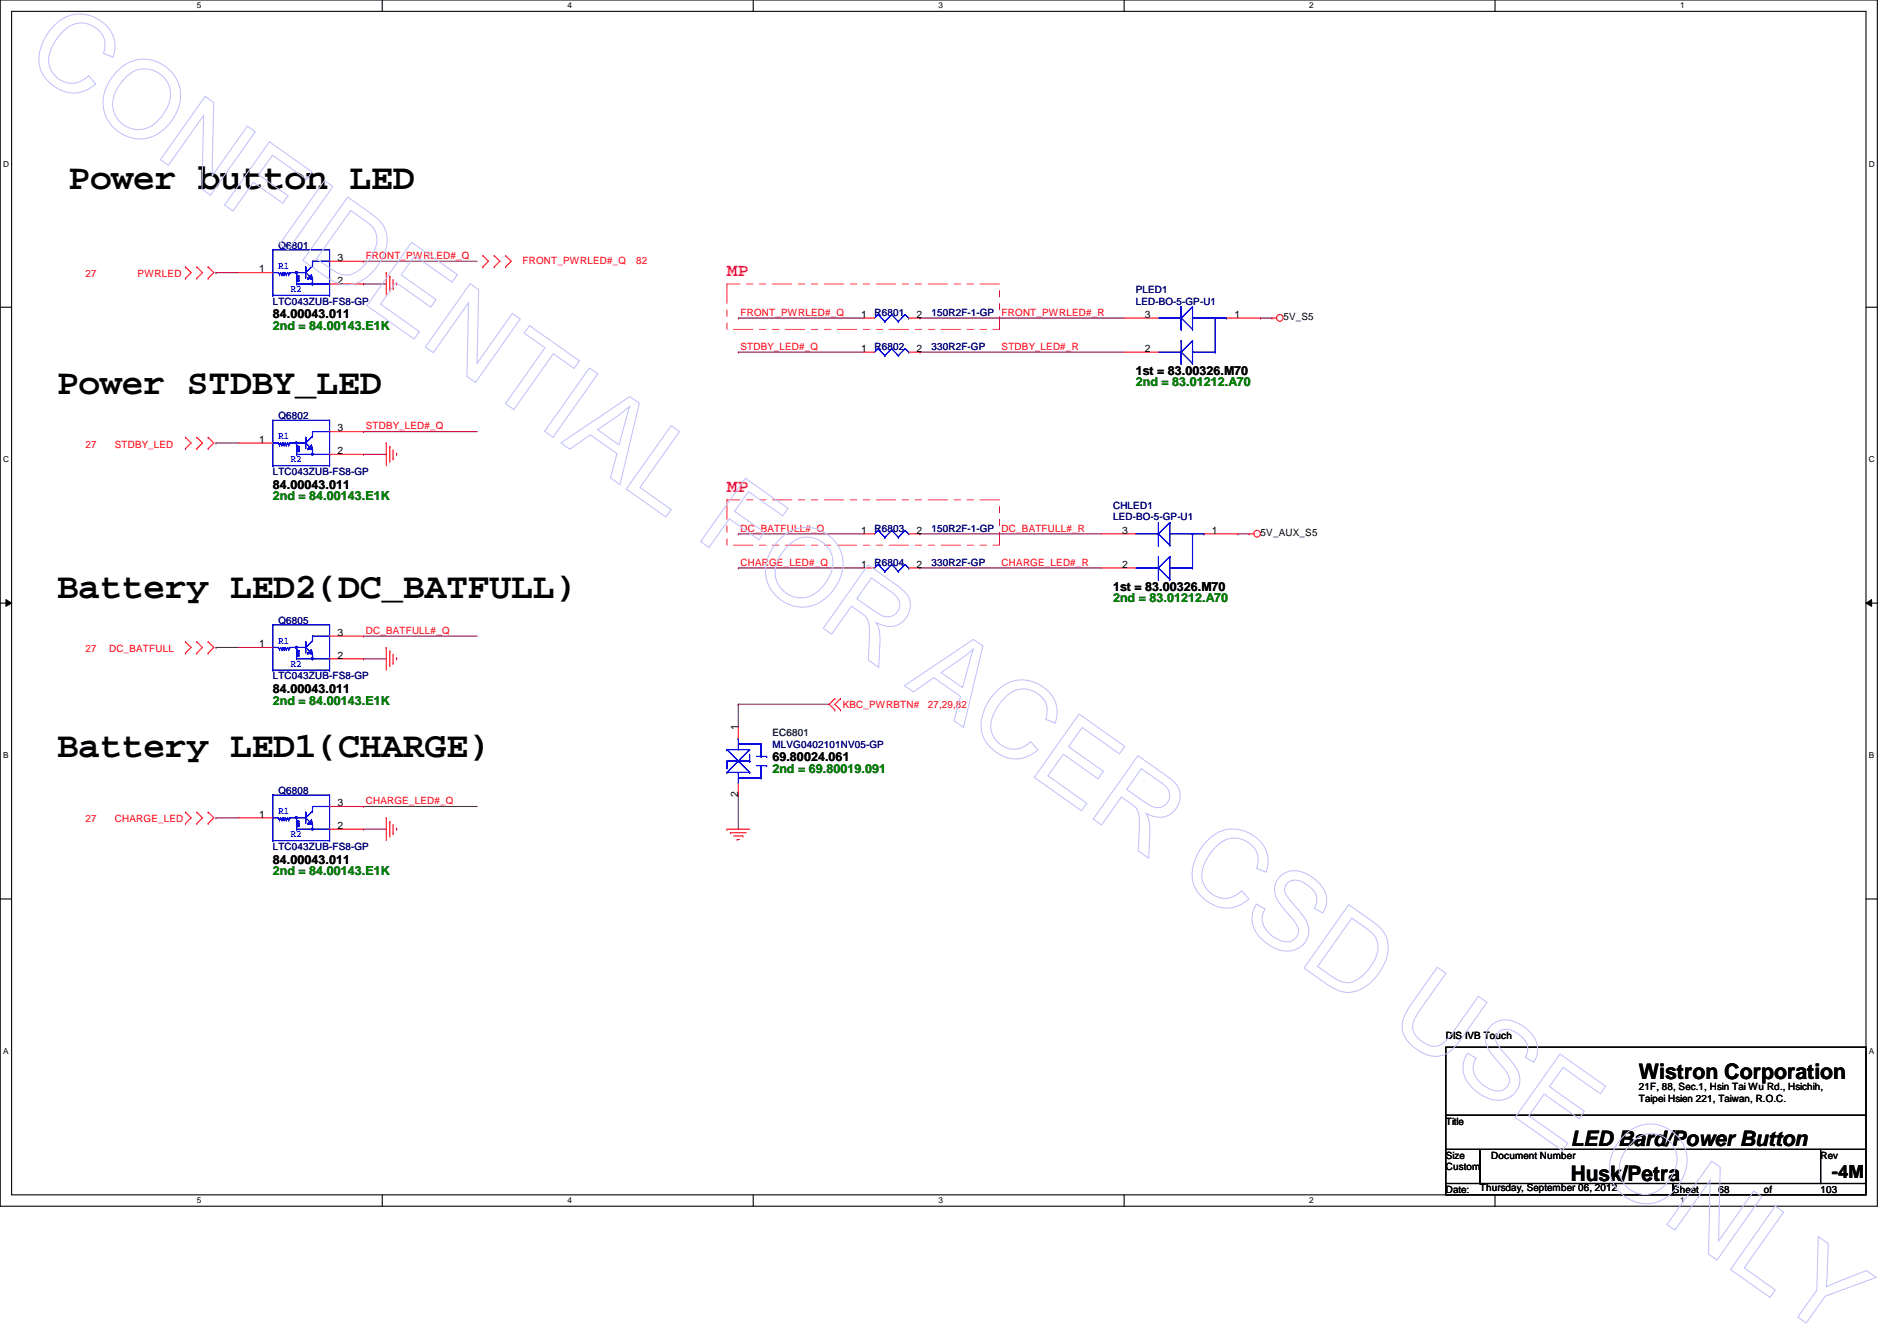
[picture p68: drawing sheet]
<svg xmlns="http://www.w3.org/2000/svg" width="297mm" height="210mm" viewBox="0 0 297 210" stroke-linecap="round" stroke-linejoin="round" font-family="sans-serif">
<defs><g id="words">
<g font-size="5.7">
<text x="10.7" y="29.6">Power button LED</text>
<text x="8.9" y="61.6">Power STDBY_LED</text>
<text x="8.9" y="93.6">Battery LED2(DC_BATFULL)</text>
<text x="8.9" y="118.5">Battery LED1(CHARGE)</text>
</g>
<g font-size="3.3">
<text x="256.6" y="168.8">Wistron Corporation</text>
<text x="246" y="179.4">LED Bard/Power Button</text>
<text x="246" y="184.8">Husk/Petra</text>
</g>
<g font-size="2.8" fill="#ff0080">
<text x="113.8" y="43.3">MP</text>
<text x="113.8" y="77">MP</text>
</g>
<text font-size="2.8" x="286.8" y="184.3">-4M</text>
<g font-size="1.9" fill="#008000">
<text x="42.7" y="51.6">2nd = 84.00143.E1K</text>
<text x="177.8" y="60.5">2nd = 83.01212.A70</text>
<text x="42.7" y="78.3">2nd = 84.00143.E1K</text>
<text x="174.3" y="94.3">2nd = 83.01212.A70</text>
<text x="42.7" y="110.3">2nd = 84.00143.E1K</text>
<text x="120.9" y="120.9">2nd = 69.80019.091</text>
<text x="42.7" y="136.9">2nd = 84.00143.E1K</text>
</g>
<g font-size="1.9">
<text x="42.7" y="49.8">84.00043.011</text>
<text x="177.8" y="58.7">1st = 83.00326.M70</text>
<text x="42.7" y="76.5">84.00043.011</text>
<text x="174.3" y="92.5">1st = 83.00326.M70</text>
<text x="42.7" y="108.5">84.00043.011</text>
<text x="120.9" y="119.2">69.80024.061</text>
<text x="42.7" y="135.2">84.00043.011</text>
</g>
<g font-size="1.6" fill="#000080">
<text x="43.6" y="38.9">Q6801</text>
<text x="42.7" y="47.7">LTC043ZUB-FS8-GP</text>
<text x="177.8" y="45.9">PLED1</text>
<text x="177.8" y="47.7">LED-BO-5-GP-U1</text>
<text x="136.9" y="49.4">R6801</text>
<text x="145.8" y="49.4">150R2F-1-GP</text>
<text x="136.9" y="54.8">R6802</text>
<text x="145.8" y="54.8">330R2F-GP</text>
<text x="43.6" y="65.6">Q6802</text>
<text x="42.7" y="74.3">LTC043ZUB-FS8-GP</text>
<text x="136.9" y="83.2">R6803</text>
<text x="145.8" y="83.2">150R2F-1-GP</text>
<text x="174.3" y="79.7">CHLED1</text>
<text x="174.3" y="81.4">LED-BO-5-GP-U1</text>
<text x="136.9" y="88.6">R6804</text>
<text x="145.8" y="88.6">330R2F-GP</text>
<text x="43.6" y="97.6">Q6805</text>
<text x="42.7" y="106.3">LTC043ZUB-FS8-GP</text>
<text x="120.9" y="117">MLVG0402101NV05-GP</text>
<text x="43.6" y="124.3">Q6808</text>
<text x="42.7" y="133">LTC043ZUB-FS8-GP</text>
</g>
<g font-size="1.6">
<text x="52.8" y="40.9">3</text>
<text x="40.6" y="42.6">1</text>
<text x="52.8" y="44.4">2</text>
<text x="134.8" y="49.7">1</text>
<text x="143.5" y="49.7">2</text>
<text x="179.3" y="49.7">3</text>
<text x="193.3" y="49.7">1</text>
<text x="201" y="50.2">5V_S5</text>
<text x="134.8" y="55.1">1</text>
<text x="143.5" y="55.1">2</text>
<text x="179.3" y="55.1">2</text>
<text x="40.6" y="69.3">1</text>
<text x="52.8" y="71.1">2</text>
<text x="52.8" y="67.5">3</text>
<text x="134.8" y="83.5">1</text>
<text x="143.5" y="83.5">2</text>
<text x="175.7" y="83.5">3</text>
<text x="189.7" y="83.5">1</text>
<text x="197.4" y="83.9">5V_AUX_S5</text>
<text x="134.8" y="88.9">1</text>
<text x="143.5" y="88.9">2</text>
<text x="175.7" y="88.9">2</text>
<text x="40.6" y="101.3">1</text>
<text x="52.8" y="99.5">3</text>
<text x="52.8" y="103.1">2</text>
<text x="115.6" y="114.3" transform="rotate(-90 115.6 114.3)">1</text>
<text x="115.6" y="124.8" transform="rotate(-90 115.6 124.8)">2</text>
<text x="40.6" y="128">1</text>
<text x="52.8" y="129.8">2</text>
<text x="52.8" y="126.2">3</text>
<text x="226.4" y="162.7">DIS IVB Touch</text>
<text x="256.6" y="170.7">21F, 88, Sec.1, Hsin Tai Wu Rd., Hsichih,</text>
<text x="256.6" y="172.5">Taipei Hsien 221, Taiwan, R.O.C.</text>
<text x="226.4" y="176">Title</text>
<text x="226.4" y="181.4">Size</text>
<text x="226.4" y="183.1">Custom</text>
<text x="233.5" y="181.4">Document Number</text>
<text x="285.1" y="181.4">Rev</text>
<text x="226.4" y="186.7">Date:</text>
<text x="231.7" y="186.4">Thursday, September 06, 2012</text>
<text x="262" y="186.7">Sheet</text>
<text x="269.1" y="186.7">68</text>
<text x="276.2" y="186.7">of</text>
<text x="285.1" y="186.7">103</text>
</g>
<g font-size="1.6" fill="#f00">
<text x="57.3" y="40.6">FRONT_PWRLED#_Q</text>
<text x="81.8" y="41.3">FRONT_PWRLED#_Q</text>
<text x="99.6" y="41.3">82</text>
<text x="13.4" y="43.4">27</text>
<text x="21.5" y="43.4">PWRLED</text>
<text x="115.9" y="49.4">FRONT_PWRLED#_Q</text>
<text x="156.8" y="49.4">FRONT_PWRLED#_R</text>
<text x="115.9" y="54.8">STDBY_LED#_Q</text>
<text x="156.8" y="54.8">STDBY_LED#_R</text>
<text x="13.4" y="70.1">27</text>
<text x="18" y="70.1">STDBY_LED</text>
<text x="57.3" y="67.2">STDBY_LED#_Q</text>
<text x="115.9" y="83.2">DC_BATFULL#_Q</text>
<text x="156.8" y="83.2">DC_BATFULL#_R</text>
<text x="115.9" y="88.6">CHARGE_LED#_Q</text>
<text x="156.8" y="88.6">CHARGE_LED#_R</text>
<text x="57.3" y="99.2">DC_BATFULL#_Q</text>
<text x="13.4" y="102.1">27</text>
<text x="17.1" y="102.1">DC_BATFULL</text>
<text x="131.9" y="110.8">KBC_PWRBTN#</text>
<text x="145.3" y="110.8">27,29,82</text>
<text x="57.3" y="125.9">CHARGE_LED#_Q</text>
<text x="13.4" y="128.7">27</text>
<text x="18" y="128.7">CHARGE_LED</text>
</g>
<g font-size="1.6" fill="#00f">
<text x="43.6" y="42.1">R1</text>
<text x="45.5" y="45.7">R2</text>
<text x="43.6" y="68.8">R1</text>
<text x="45.5" y="72.3">R2</text>
<text x="43.6" y="100.8">R1</text>
<text x="45.5" y="104.4">R2</text>
<text x="43.6" y="127.5">R1</text>
<text x="45.5" y="131">R2</text>
</g>
<text font-size="1.6" fill="#004040" x="120.9" y="115.2">EC6801</text>
<g font-size="1.3">
<text x="30.8" y="1.3">5</text>
<text x="88.9" y="1.3">4</text>
<text x="146.9" y="1.3">3</text>
<text x="205" y="1.3">2</text>
<text x="263.1" y="1.3">1</text>
<text x=".5" y="26.1">D</text>
<text x="292.6" y="26.1">D</text>
<text x=".5" y="72.4">C</text>
<text x="292.6" y="72.4">C</text>
<text x=".5" y="118.7">B</text>
<text x="292.6" y="118.7">B</text>
<text x=".5" y="165">A</text>
<text x="292.6" y="165">A</text>
<text x="30.8" y="188.3">5</text>
<text x="88.9" y="188.3">4</text>
<text x="146.9" y="188.3">3</text>
<text x="205" y="188.3">2</text>
<text x="263.1" y="188.3">1</text>
</g>
</g></defs>
<path d="M0 0h294v188.8h-294zM1.8 1.8h290.4v185.2h-290.4z" fill="none" stroke="#000" stroke-width=".17"/>
<g fill="#fff">
<path d="M30.8 .2h.7v1.4h-.7z"/>
<path d="M30.8 187.2h.7v1.4h-.7z"/>
</g>
<path d="M59.9 0v1.8M59.9 187v1.8" fill="none" stroke="#000" stroke-width=".17"/>
<g fill="#fff">
<path d="M88.9 .2h.6v1.4h-.6z"/>
<path d="M88.9 187.2h.6v1.4h-.6z"/>
</g>
<path d="M117.9 0v1.8M117.9 187v1.8" fill="none" stroke="#000" stroke-width=".17"/>
<g fill="#fff">
<path d="M146.9 .2h.7v1.4h-.7z"/>
<path d="M146.9 187.2h.7v1.4h-.7z"/>
</g>
<path d="M176 0v1.8M176 187v1.8" fill="none" stroke="#000" stroke-width=".17"/>
<g fill="#fff">
<path d="M205 .2h.7v1.4h-.7z"/>
<path d="M205 187.2h.7v1.4h-.7z"/>
</g>
<path d="M234.1 0v1.8M234.1 187v1.8" fill="none" stroke="#000" stroke-width=".17"/>
<g fill="#fff">
<path d="M263.1 .2h.7v1.4h-.7z"/>
<path d="M263.1 187.2h.7v1.4h-.7z"/>
<path d="M.5 24.9h.9v1.4h-.9z"/>
<path d="M292.6 24.9h.9v1.4h-.9z"/>
<path d="M.5 71.2h.9v1.4h-.9z"/>
<path d="M292.6 71.2h.9v1.4h-.9z"/>
</g>
<path d="M0 48.1h1.8M292.2 48.1h1.8" fill="none" stroke="#000" stroke-width=".17"/>
<g fill="#fff">
<path d="M.5 117.6h.8v1.4h-.8z"/>
<path d="M292.6 117.6h.9v1.4h-.9z"/>
</g>
<path d="M0 94.4h1.8M292.2 94.4h1.8" fill="none" stroke="#000" stroke-width=".17"/>
<path d="M.9 93.9l.9 .5-.9 .5zM292.2 94.4l.9-.5v1z" fill="#000"/>
<path d="M.9 93.9l.9 .5-.9 .5zM292.2 94.4l.9-.5v1z" fill="none" stroke="#000" stroke-width=".16"/>
<g fill="#fff">
<path d="M.5 163.9h.8v1.4h-.8z"/>
<path d="M292.6 163.9h.9v1.4h-.9z"/>
</g>
<path d="M0 140.7h1.8M292.2 140.7h1.8M226.4 163.9h65.8v10.7h-65.8zM226.4 174.6h65.8v5.3h-65.8zM226.4 179.9h5.3v5.4h-5.3zM231.7 179.9h53.4v5.4h-53.4zM285.1 179.9h7.1v5.4h-7.1zM226.4 185.3h35.6v1.7h-35.6zM262 185.3h30.2v1.7h-30.2z" fill="none" stroke="#000" stroke-width=".17"/>
<g fill="none" stroke="#800040" stroke-width=".17">
<path d="M33.8 42.7h.1M33.8 42.7h3.6M56.9 40.9h.1M56.9 44.4h.1M56.9 40.9h17.8M56.9 44.4h3.6M115.6 49.8h.1M115.6 55.1h.1M115.6 49.8h19.6M115.6 55.1h19.6M144.1 49.8h.1M144.1 55.1h.1"/>
<path d="M144.1 49.8h32M144.1 55.1h32M197.4 49.8h.1M197.4 49.8h1.8M33.8 69.3h.1M33.8 69.3h3.6M56.9 67.6h.1M56.9 71.1h.1M56.9 67.6h17.8M56.9 71.1h3.6M56.9 99.6h.1M56.9 99.6h17.8"/>
<path d="M115.6 83.6h.1M115.6 88.9h.1M115.6 83.6h19.6M115.6 88.9h19.6M144.1 83.6h.1M144.1 88.9h.1M144.1 83.6h28.4M144.1 88.9h28.4M193.8 83.6h.1M193.8 83.6h1.8M33.8 101.3h.1M33.8 101.3h3.6"/>
<path d="M56.9 103.1h.1M56.9 103.1h3.6M115.6 110.2h.1M115.6 110.2h14.2M115.6 110.2v3.6M33.8 128h.1M33.8 128h3.6M56.9 129.8h.1M56.9 126.2h.1M56.9 129.8h3.6M56.9 126.2h17.8M115.6 124.5h.1"/>
<path d="M115.6 124.5v5.3"/>
</g>
<g fill="none" stroke="#f00" stroke-width=".17">
<path d="M29 43.6h.1M29 41.8h.1M29 41.8l.9 .9-.9 .9M30.8 41.8h.1M30.8 43.6h.1M30.8 41.8l.9 .9-.9 .9M32.6 43.6h.1M32.6 41.8h.1M32.6 41.8l.9 .9-.9 .9M60.5 42.7h.1M60.5 42.7v3.5M61 43.2h.1"/>
<path d="M61 43.2v2.5M61.5 45.2h.1M61.5 43.7v1.5M62.1 44.3h.1M62.1 44.3v.3M75.6 41.8h.1M75.6 40h.1M75.6 40l.9 .9-.9 .9M77.4 40h.1M77.4 41.8h.1M77.4 40l.9 .9-.9 .9M79.2 41.8h.1"/>
<path d="M79.2 40h.1M79.2 40l.8 .9-.8 .9M135.2 49.8h1.7M142.3 49.8h1.8M199.2 49.8h.1M199.2 49.8h.7M29 70.2h.1M29 68.5h.1M29 68.5l.9 .8-.9 .9M30.8 68.5h.1M30.8 70.2h.1M30.8 68.5l.9 .8-.9 .9"/>
<path d="M32.6 70.2h.1M32.6 68.5h.1M32.6 68.5l.9 .8-.9 .9M60.5 69.3h.1M60.5 69.3v3.6M61 69.9h.1M61 69.9v2.4M61.5 71.8h.1M61.5 70.4v1.4M62.1 71h.1M62.1 71v.3M135.2 88.9h1.7"/>
<path d="M142.3 88.9h1.8M195.6 83.6h.1M195.6 83.6h.7M29 102.2h.1M29 100.5h.1M29 100.5l.9 .8-.9 .9M30.8 100.5h.1M30.8 102.2h.1M30.8 100.5l.9 .8-.9 .9M32.6 102.2h.1M32.6 100.5h.1M32.6 100.5l.9 .8-.9 .9"/>
<path d="M60.5 101.3h.1M60.5 101.3v3.6M61 101.9h.1M61 101.9v2.5M61.5 103.8h.1M61.5 102.4v1.4M62.1 103h.1M62.1 103v.3M115.6 113.8v1.8M130.7 109.3h.1M130.7 111.1h.1M130.7 109.3l-.9 .9 .9 .9"/>
<path d="M131.6 111.1h.1M131.6 109.3h.1M131.6 109.3l-.9 .9 .9 .9M29 128.9h.1M29 127.1h.1M29 127.1l.9 .9-.9 .9M30.8 127.1h.1M30.8 128.9h.1M30.8 127.1l.9 .9-.9 .9M32.6 128.9h.1M32.6 127.1h.1M32.6 127.1l.9 .9-.9 .9"/>
<path d="M60.5 128h.1M60.5 128v3.6M61 128.6h.1M61 128.6v2.4M61.5 130.5h.1M61.5 129.1v1.4M62.1 129.6h.1M62.1 129.6v.4M113.8 129.8h.1M113.8 129.8h3.6M114.4 130.3h.1M114.4 130.3h2.4"/>
<path d="M114.9 130.9h1.4M115.4 131.4h.1M115.4 131.4h.4M115.6 122.7v1.8M116.3 130.9h.1"/>
<circle cx="200.4" cy="49.8" r=".52"/>
<circle cx="196.8" cy="83.5" r=".52"/>
</g>
<path d="M113.8 44.4h42.7v7.2h-42.7zM113.8 78.2h42.7v7.1h-42.7z" fill="none" stroke="#ff0080" stroke-width=".16" stroke-dasharray="3 1 1 1 1 1"/>
<g fill="none" stroke="#00f" stroke-width=".17">
<path d="M137.5 49.2h.1M137.5 49.2l-.6 .6M137.5 49.2l1.1 1.1M138.6 50.3h.1M139.6 49.2h.1M139.6 49.2l-1 1.1M139.6 49.2l1.1 1.1M140.7 50.3h.1M141.7 49.2h.1M141.7 49.2l-1 1.1M141.7 49.2l.6 .6M142.3 49.8h.1"/>
<path d="M42.7 72.9h.1M42.7 65.8h.1M42.7 69.3h.9M42.7 72.9h8.9M42.7 65.8v7.1M42.7 65.8h8.9M43.6 69.3h.1M43.6 69.3l.2 .4M43.8 69.7h.1M43.9 69.3h.1M43.9 69.3l-.1 .4M43.9 69.3l.3 .4"/>
<path d="M44.2 69.7h.1M44.3 69.3h.1M44.3 69.3l-.1 .4M44.3 69.3l.2 .4M44.5 69.7h.1M44.7 69.3h.1M44.7 69.3l-.2 .4M44.7 69.3l.1 .4M44.8 69.7h.1M45 69.3h.1M45 69.3l-.2 .4M45 69.3l.2 .4"/>
<path d="M45.2 69.7h.1M45.4 69.3h.1M45.4 69.3h2.5M45.4 69.3l-.2 .4M46.4 69.7h.1M46.4 70.1h.1M46.4 70.4h.1M46.4 70.8h.1M46.4 71.1h.1M46.4 71.1h5.2M46.4 69.3v.4M46.4 70.8v.3"/>
<path d="M46.4 69.7l.4 .2M46.4 70.1l.4 .1M46.4 70.4l.4 .2M46.8 69.9h.1M46.8 70.2h.1M46.8 70.6h.1M46.8 69.9l-.4 .2M46.8 70.2l-.4 .2M46.8 70.6l-.4 .2M47.9 69.3h.1M47.9 68.5h.1M47.9 68.5v1.7"/>
<path d="M47.9 69.3l1 1.1M48.2 70.2h.1M48.2 70.2l.7 .2M48.8 69.7h.1M48.8 69.7l.1 .7M48.8 69.7l-.6 .5M48.9 70.4h.1M48.9 71.1h.1M48.9 68.3h.1M48.9 67.6h.1M48.9 67.6v.7M48.9 70.4v.7"/>
<path d="M48.9 68.3l-1 1M48.9 67.6h2.7M51.6 71.1h.1M51.6 67.6h.1M51.6 72.7h.1M51.6 72.9h.1M51.6 65.8h.1M51.6 65.8v7.1M137.5 88.3h.1M137.5 88.3l-.6 .6M137.5 88.3l1.1 1.2M138.6 89.5h.1"/>
<path d="M139.6 88.3h.1M139.6 88.3l-1 1.2M139.6 88.3l1.1 1.2M140.7 89.5h.1M141.7 88.3h.1M141.7 88.3l-1 1.2M141.7 88.3l.6 .6M142.3 88.9h.1M113.8 117.3h.1M113.8 117.3h3.6M113.8 117.3l1.8 1.8M115.6 119.1h.1"/>
<path d="M115.6 115.6h.1M115.6 119.1l1.8 1.8M115.6 115.6v1.7M115.6 116.5h3.6M117.4 119.1h.1M117.4 117.3h.1M117.4 117.3l-3.6 3.6M117.4 119.1h-3.6v1.1M117.4 118.1v1M118.4 118.4h1.7M118.4 119.8h1.7M119.2 116.5h.1"/>
<path d="M119.2 118.4h.1M119.2 119.8h.1M119.2 116.5v1.9M119.2 119.8v2M120.1 118.4h.1M120.1 119.8h.1M113.8 120.9h.1M113.8 120.2h.1M113.8 120.9h3.6M115.6 120.9h.1M115.6 120.9v1.8M115.6 121.8h3.6"/>
<path d="M117.4 120.9h.1M119.2 121.8h.1"/>
</g>
<path d="M46.3 69.2h.2v.2h-.2z" fill-rule="evenodd" fill="#00f"/>
<path d="M46.3 69.2h.2v.2h-.2z" fill="none" stroke="#00f" stroke-width=".17"/>
<path d="M48.8 71h.2v.2h-.2z" fill-rule="evenodd" fill="#00f"/>
<g fill="none" stroke="#00f" stroke-width=".17">
<path d="M42.7 72.9h.1M42.7 65.8h.1M42.7 69.3h.9M42.7 72.9h8.9M42.7 65.8v7.1M42.7 65.8h8.9M43.6 69.3h.1M43.6 69.3l.2 .4M43.8 69.7h.1M43.9 69.3h.1M43.9 69.3l-.1 .4M43.9 69.3l.3 .4"/>
<path d="M44.2 69.7h.1M44.3 69.3h.1M44.3 69.3l-.1 .4M44.3 69.3l.2 .4M44.5 69.7h.1M44.7 69.3h.1M44.7 69.3l-.2 .4M44.7 69.3l.1 .4M44.8 69.7h.1M45 69.3h.1M45 69.3l-.2 .4M45 69.3l.2 .4"/>
<path d="M45.2 69.7h.1M45.4 69.3h.1M45.4 69.3h2.5M45.4 69.3l-.2 .4M46.4 69.7h.1M46.4 70.1h.1M46.4 70.4h.1M46.4 70.8h.1M46.4 71.1h.1M46.4 71.1h5.2M46.4 69.3v.4M46.4 70.8v.3"/>
<path d="M46.4 69.7l.4 .2M46.4 70.1l.4 .1M46.4 70.4l.4 .2M46.8 69.9h.1M46.8 70.2h.1M46.8 70.6h.1M46.8 69.9l-.4 .2M46.8 70.2l-.4 .2M46.8 70.6l-.4 .2M47.9 69.3h.1M47.9 68.5h.1M47.9 68.5v1.7"/>
<path d="M47.9 69.3l1 1.1M48.2 70.2h.1M48.2 70.2l.7 .2M48.8 69.7h.1M48.8 69.7l.1 .7M48.8 69.7l-.6 .5M48.8 71h.2v.2h-.2zM48.9 70.4h.1M48.9 71.1h.1M48.9 68.3h.1M48.9 67.6h.1M48.9 67.6v.7"/>
<path d="M48.9 70.4v.7M48.9 68.3l-1 1M48.9 67.6h2.7M51.6 71.1h.1M51.6 67.6h.1M51.6 72.7h.1M51.6 72.9h.1M51.6 65.8h.1M51.6 65.8v7.1"/>
</g>
<path d="M46.3 69.2h.2v.2h-.2z" fill-rule="evenodd" fill="#00f"/>
<path d="M46.3 69.2h.2v.2h-.2z" fill="none" stroke="#00f" stroke-width=".17"/>
<path d="M48.8 71h.2v.2h-.2z" fill-rule="evenodd" fill="#00f"/>
<g fill="none" stroke="#00f" stroke-width=".17">
<path d="M48.8 71h.2v.2h-.2zM42.7 97.8h.1M42.7 97.8v7.1M42.7 97.8h8.9M48.9 99.6h.1M48.9 99.6v.7M48.9 99.6h2.7M51.6 99.6h.1M51.6 97.8h.1M51.6 97.8v7.1M42.7 104.9h.1M42.7 101.3h.9"/>
<path d="M42.7 104.9h8.9M43.6 101.3h.1M43.6 101.3l.2 .4M43.8 101.7h.1M43.9 101.3h.1M43.9 101.3l-.1 .4M43.9 101.3l.3 .4M44.2 101.7h.1M44.3 101.3h.1M44.3 101.3l-.1 .4M44.3 101.3l.2 .4M44.5 101.7h.1"/>
<path d="M44.7 101.3h.1M44.7 101.3l-.2 .4M44.7 101.3l.1 .4M44.8 101.7h.1M45 101.3h.1M45 101.3l-.2 .4M45 101.3l.2 .4M45.2 101.7h.1M45.4 101.3h.1M45.4 101.3h2.5M45.4 101.3l-.2 .4M46.4 101.7h.1"/>
<path d="M46.4 102.1h.1M46.4 102.4h.1M46.4 102.8h.1M46.4 103.1h.1M46.4 103.1h5.2M46.4 101.3v.4M46.4 102.8v.3M46.4 101.7l.4 .2M46.4 102.1l.4 .1M46.4 102.4l.4 .2M46.8 101.9h.1M46.8 102.2h.1"/>
<path d="M46.8 102.6h.1M46.8 101.9l-.4 .2M46.8 102.2l-.4 .2M46.8 102.6l-.4 .2M47.9 101.3h.1M47.9 100.5h.1M47.9 100.5v1.7M47.9 101.3l1 1.1M48.2 102.2h.1M48.2 102.2l.7 .2M48.8 101.7h.1M48.8 101.7l.1 .7"/>
<path d="M48.8 101.7l-.6 .5M48.9 102.4h.1M48.9 103.1h.1M48.9 100.3h.1M48.9 102.4v.7M48.9 100.3l-1 1M51.6 103.1h.1M51.6 104.7h.1M51.6 104.9h.1"/>
</g>
<path d="M37.4 69.3h5.3M51.6 71.1h5.3M51.6 67.6h5.3" fill="none" stroke="#f00" stroke-width=".17"/>
<path d="M46.3 101.2h.2v.2h-.2z" fill-rule="evenodd" fill="#00f"/>
<path d="M46.3 101.2h.2v.2h-.2z" fill="none" stroke="#00f" stroke-width=".17"/>
<path d="M48.8 103h.2v.2h-.2z" fill-rule="evenodd" fill="#00f"/>
<g fill="none" stroke="#00f" stroke-width=".17">
<path d="M42.7 97.8h.1M42.7 97.8v7.1M42.7 97.8h8.9M48.9 99.6h.1M48.9 99.6v.7M48.9 99.6h2.7M51.6 99.6h.1M51.6 97.8h.1M51.6 97.8v7.1M42.7 104.9h.1M42.7 101.3h.9M42.7 104.9h8.9"/>
<path d="M43.6 101.3h.1M43.6 101.3l.2 .4M43.8 101.7h.1M43.9 101.3h.1M43.9 101.3l-.1 .4M43.9 101.3l.3 .4M44.2 101.7h.1M44.3 101.3h.1M44.3 101.3l-.1 .4M44.3 101.3l.2 .4M44.5 101.7h.1M44.7 101.3h.1"/>
<path d="M44.7 101.3l-.2 .4M44.7 101.3l.1 .4M44.8 101.7h.1M45 101.3h.1M45 101.3l-.2 .4M45 101.3l.2 .4M45.2 101.7h.1M45.4 101.3h.1M45.4 101.3h2.5M45.4 101.3l-.2 .4M46.4 101.7h.1M46.4 102.1h.1"/>
<path d="M46.4 102.4h.1M46.4 102.8h.1M46.4 103.1h.1M46.4 103.1h5.2M46.4 101.3v.4M46.4 102.8v.3M46.4 101.7l.4 .2M46.4 102.1l.4 .1M46.4 102.4l.4 .2M46.8 101.9h.1M46.8 102.2h.1M46.8 102.6h.1"/>
<path d="M46.8 101.9l-.4 .2M46.8 102.2l-.4 .2M46.8 102.6l-.4 .2M47.9 101.3h.1M47.9 100.5h.1M47.9 100.5v1.7M47.9 101.3l1 1.1M48.2 102.2h.1M48.2 102.2l.7 .2M48.8 101.7h.1M48.8 101.7l.1 .7M48.8 101.7l-.6 .5"/>
<path d="M48.8 103h.2v.2h-.2zM48.9 102.4h.1M48.9 103.1h.1M48.9 100.3h.1M48.9 102.4v.7M48.9 100.3l-1 1M51.6 103.1h.1M51.6 104.7h.1M51.6 104.9h.1"/>
</g>
<path d="M46.3 101.2h.2v.2h-.2z" fill-rule="evenodd" fill="#00f"/>
<path d="M46.3 101.2h.2v.2h-.2z" fill="none" stroke="#00f" stroke-width=".17"/>
<path d="M48.8 103h.2v.2h-.2z" fill-rule="evenodd" fill="#00f"/>
<g fill="none" stroke="#00f" stroke-width=".17">
<path d="M137.5 54.6h.1M137.5 54.6l-.6 .5M137.5 54.6l1.1 1.1M138.6 55.7h.1M139.6 54.6h.1M139.6 54.6l-1 1.1M139.6 54.6l1.1 1.1M140.7 55.7h.1M141.7 54.6h.1M141.7 54.6l-1 1.1M141.7 54.6l.6 .5M142.3 55.1h.1"/>
<path d="M181.4 55.1h3.6M181.4 49.8h3.6M185 55.1h.1M185 56.9h.1M185 53.3h.1M185 49.8h.1M185 51.6h.1M185 48h.1M185 48v3.6M185 53.3v3.6M185 55.1l1.7 1.8M185 49.8l1.7 1.8"/>
<path d="M186.7 56.9h.1M186.7 53.3h.1M186.7 51.6h.1M186.7 48h.1M186.7 55.1h3.6M186.7 48v3.6M186.7 53.3v3.6M186.7 53.3l-1.7 1.8M186.7 49.8h5.4M186.7 48l-1.7 1.8M190.3 55.1h.1M190.3 49.8h.1"/>
<path d="M190.3 49.8v5.3M192.1 49.8h.1M177.8 88.9h3.6M177.8 83.6h3.6M181.4 88.9h.1M181.4 90.7h.1M181.4 87.1h.1M181.4 83.6h.1M181.4 85.3h.1M181.4 81.8h.1M181.4 81.8v3.5M181.4 87.1v3.6"/>
<path d="M181.4 88.9l1.8 1.8M181.4 83.6l1.8 1.7M183.2 90.7h.1M183.2 87.1h.1M183.2 85.3h.1M183.2 81.8h.1M183.2 88.9h3.5M183.2 81.8v3.5M183.2 87.1v3.6M183.2 87.1l-1.8 1.8M183.2 83.6h5.3M183.2 81.8l-1.8 1.8"/>
<path d="M186.7 88.9h.1M186.7 83.6h.1M186.7 83.6v5.3M188.5 83.6h.1M48.8 103h.2v.2h-.2zM42.7 131.6h.1M42.7 124.5h.1M42.7 128h.9M42.7 131.6h8.9M42.7 124.5v7.1M42.7 124.5h8.9M43.6 128h.1"/>
<path d="M43.6 128l.2 .4M43.8 128.4h.1M43.9 128h.1M43.9 128l-.1 .4M43.9 128l.3 .4M44.2 128.4h.1M44.3 128h.1M44.3 128l-.1 .4M44.3 128l.2 .4M44.5 128.4h.1M44.7 128h.1M44.7 128l-.2 .4"/>
<path d="M44.7 128l.1 .4M44.8 128.4h.1M45 128h.1M45 128l-.2 .4M45 128l.2 .4M45.2 128.4h.1M45.4 128h.1M45.4 128h2.5M45.4 128l-.2 .4M46.4 128.4h.1M46.4 128.7h.1M46.4 129.1h.1"/>
<path d="M46.4 129.5h.1M46.4 129.8h.1M46.4 129.8h5.2M46.4 128v.4M46.4 129.5v.3M46.4 128.4l.4 .2M46.4 128.7l.4 .2M46.4 129.1l.4 .1M46.8 128.6h.1M46.8 128.9h.1M46.8 129.2h.1M46.8 128.6l-.4 .1"/>
<path d="M46.8 128.9l-.4 .2M46.8 129.2l-.4 .3M47.9 128h.1M47.9 127.1h.1M47.9 127.1v1.8M47.9 128l1 1.1M48.2 128.9h.1M48.2 128.9l.7 .2M48.8 128.4h.1M48.8 128.4l.1 .7M48.8 128.4l-.6 .5M48.9 129.1h.1"/>
<path d="M48.9 129.8h.1M48.9 127h.1M48.9 126.2h.1M48.9 126.2v.8M48.9 129.1v.7M48.9 127l-1 1M48.9 126.2h2.7M51.6 129.8h.1M51.6 126.2h.1M51.6 131.4h.1M51.6 131.6h.1M51.6 124.5h.1"/>
<path d="M51.6 124.5v7.1"/>
</g>
<path d="M135.2 55.1h1.7M142.3 55.1h1.8M176.1 49.8h5.3M176.1 55.1h5.3M192.1 49.8h5.3M51.6 99.6h5.3M172.5 83.6h5.3M172.5 88.9h5.3M188.5 83.6h5.3M37.4 101.3h5.3M51.6 103.1h5.3" fill="none" stroke="#f00" stroke-width=".17"/>
<path d="M46.3 127.9h.2v.2h-.2z" fill-rule="evenodd" fill="#00f"/>
<path d="M46.3 127.9h.2v.2h-.2z" fill="none" stroke="#00f" stroke-width=".17"/>
<path d="M48.8 129.7h.2v.2h-.2z" fill-rule="evenodd" fill="#00f"/>
<g fill="none" stroke="#00f" stroke-width=".17">
<path d="M42.7 131.6h.1M42.7 124.5h.1M42.7 128h.9M42.7 131.6h8.9M42.7 124.5v7.1M42.7 124.5h8.9M43.6 128h.1M43.6 128l.2 .4M43.8 128.4h.1M43.9 128h.1M43.9 128l-.1 .4M43.9 128l.3 .4"/>
<path d="M44.2 128.4h.1M44.3 128h.1M44.3 128l-.1 .4M44.3 128l.2 .4M44.5 128.4h.1M44.7 128h.1M44.7 128l-.2 .4M44.7 128l.1 .4M44.8 128.4h.1M45 128h.1M45 128l-.2 .4M45 128l.2 .4"/>
<path d="M45.2 128.4h.1M45.4 128h.1M45.4 128h2.5M45.4 128l-.2 .4M46.4 128.4h.1M46.4 128.7h.1M46.4 129.1h.1M46.4 129.5h.1M46.4 129.8h.1M46.4 129.8h5.2M46.4 128v.4M46.4 129.5v.3"/>
<path d="M46.4 128.4l.4 .2M46.4 128.7l.4 .2M46.4 129.1l.4 .1M46.8 128.6h.1M46.8 128.9h.1M46.8 129.2h.1M46.8 128.6l-.4 .1M46.8 128.9l-.4 .2M46.8 129.2l-.4 .3M47.9 128h.1M47.9 127.1h.1M47.9 127.1v1.8"/>
<path d="M47.9 128l1 1.1M48.2 128.9h.1M48.2 128.9l.7 .2M48.8 128.4h.1M48.8 128.4l.1 .7M48.8 128.4l-.6 .5M48.8 129.7h.2v.2h-.2zM48.9 129.1h.1M48.9 129.8h.1M48.9 127h.1M48.9 126.2h.1M48.9 126.2v.8"/>
<path d="M48.9 129.1v.7M48.9 127l-1 1M48.9 126.2h2.7M51.6 129.8h.1M51.6 126.2h.1M51.6 131.4h.1M51.6 131.6h.1M51.6 124.5h.1M51.6 124.5v7.1"/>
</g>
<path d="M46.3 127.9h.2v.2h-.2z" fill-rule="evenodd" fill="#00f"/>
<path d="M46.3 127.9h.2v.2h-.2z" fill="none" stroke="#00f" stroke-width=".17"/>
<path d="M48.8 129.7h.2v.2h-.2z" fill-rule="evenodd" fill="#00f"/>
<g fill="none" stroke="#00f" stroke-width=".17">
<path d="M42.7 39.1h.1M42.7 39.1v7.1M42.7 39.1h8.9M51.6 39.1h.1M51.6 39.1v7.1M42.7 46.2h.1M42.7 42.7h.9M42.7 46.2h8.9M43.6 42.7h.1M43.6 42.7l.2 .3M43.8 43h.1M43.9 42.7h.1"/>
<path d="M43.9 42.7l-.1 .3M43.9 42.7l.3 .3M44.2 43h.1M44.3 42.7h.1M44.3 42.7l-.1 .3M44.3 42.7l.2 .3M44.5 43h.1M44.7 42.7h.1M44.7 42.7l-.2 .3M44.7 42.7l.1 .3M44.8 43h.1M45 42.7h.1"/>
<path d="M45 42.7l-.2 .3M45 42.7l.2 .3M45.2 43h.1M45.4 42.7h.1M45.4 42.7h2.5M45.4 42.7l-.2 .3M46.4 43h.1M46.4 43.4h.1M46.4 43.7h.1M46.4 44.1h.1M46.4 44.4h.1M46.4 44.4h5.2"/>
<path d="M46.4 42.7v.3M46.4 44.1v.3M46.4 43l.4 .2M46.4 43.4l.4 .2M46.4 43.7l.4 .2M46.8 43.2h.1M46.8 43.6h.1M46.8 43.9h.1M46.8 43.2l-.4 .2M46.8 43.6l-.4 .1M46.8 43.9l-.4 .2M47.9 42.7h.1"/>
<path d="M47.9 41.8h.1M47.9 41.8v1.8M47.9 42.7l1 1M48.2 43.6h.1M48.2 43.6l.7 .1M48.8 43h.1M48.8 43l.1 .7M48.8 43l-.6 .6M48.9 43.7h.1M48.9 44.4h.1M48.9 41.6h.1M48.9 40.9h.1"/>
<path d="M48.9 40.9v.7M48.9 43.7v.7M48.9 41.6l-1 1.1M48.9 40.9h2.7M51.6 44.4h.1M51.6 40.9h.1M51.6 46.1h.1M51.6 46.2h.1M48.8 129.7h.2v.2h-.2z"/>
</g>
<path d="M37.4 128h5.3M51.6 129.8h5.3M51.6 126.2h5.3" fill="none" stroke="#f00" stroke-width=".17"/>
<path d="M46.3 42.5h.2v.2h-.2z" fill-rule="evenodd" fill="#00f"/>
<path d="M46.3 42.5h.2v.2h-.2z" fill="none" stroke="#00f" stroke-width=".17"/>
<path d="M48.8 44.3h.2v.2h-.2z" fill-rule="evenodd" fill="#00f"/>
<g fill="none" stroke="#00f" stroke-width=".17">
<path d="M42.7 39.1h.1M42.7 39.1v7.1M42.7 39.1h8.9M51.6 39.1h.1M51.6 39.1v7.1M42.7 46.2h.1M42.7 42.7h.9M42.7 46.2h8.9M43.6 42.7h.1M43.6 42.7l.2 .3M43.8 43h.1M43.9 42.7h.1"/>
<path d="M43.9 42.7l-.1 .3M43.9 42.7l.3 .3M44.2 43h.1M44.3 42.7h.1M44.3 42.7l-.1 .3M44.3 42.7l.2 .3M44.5 43h.1M44.7 42.7h.1M44.7 42.7l-.2 .3M44.7 42.7l.1 .3M44.8 43h.1M45 42.7h.1"/>
<path d="M45 42.7l-.2 .3M45 42.7l.2 .3M45.2 43h.1M45.4 42.7h.1M45.4 42.7h2.5M45.4 42.7l-.2 .3M46.4 43h.1M46.4 43.4h.1M46.4 43.7h.1M46.4 44.1h.1M46.4 44.4h.1M46.4 44.4h5.2"/>
<path d="M46.4 42.7v.3M46.4 44.1v.3M46.4 43l.4 .2M46.4 43.4l.4 .2M46.4 43.7l.4 .2M46.8 43.2h.1M46.8 43.6h.1M46.8 43.9h.1M46.8 43.2l-.4 .2M46.8 43.6l-.4 .1M46.8 43.9l-.4 .2M47.9 42.7h.1"/>
<path d="M47.9 41.8h.1M47.9 41.8v1.8M47.9 42.7l1 1M48.2 43.6h.1M48.2 43.6l.7 .1M48.8 43h.1M48.8 43l.1 .7M48.8 43l-.6 .6M48.8 44.3h.2v.2h-.2zM48.9 43.7h.1M48.9 44.4h.1M48.9 41.6h.1"/>
<path d="M48.9 40.9h.1M48.9 40.9v.7M48.9 43.7v.7M48.9 41.6l-1 1.1M48.9 40.9h2.7M51.6 44.4h.1M51.6 40.9h.1M51.6 46.1h.1M51.6 46.2h.1"/>
</g>
<path d="M46.3 42.5h.2v.2h-.2z" fill-rule="evenodd" fill="#00f"/>
<path d="M46.3 42.5h.2v.2h-.2z" fill="none" stroke="#00f" stroke-width=".17"/>
<path d="M48.8 44.3h.2v.2h-.2z" fill-rule="evenodd" fill="#00f"/>
<g fill="none" stroke="#00f" stroke-width=".17">
<path d="M48.8 44.3h.2v.2h-.2zM137.5 83h.1M137.5 83l-.6 .6M137.5 83l1.1 1.1M138.6 84.1h.1M139.6 83h.1M139.6 83l-1 1.1M139.6 83l1.1 1.1M140.7 84.1h.1M141.7 83h.1M141.7 83l-1 1.1M141.7 83l.6 .6"/>
<path d="M142.3 83.6h.1"/>
</g>
<path d="M37.4 42.7h5.3M51.6 44.4h5.3M51.6 40.9h5.3M135.2 83.6h1.7M142.3 83.6h1.8" fill="none" stroke="#f00" stroke-width=".17"/>
<g fill="none" stroke="#bfbfff" stroke-width=".16">
<path d="M8.4 4.1a5.5 5.5 0 0 1 5.6-1.7 5.5 5.5 0 0 1 4 4.4v1.1l-.3 1-1.5-.6a3.3 3.3 0 0 0-2.1-4.4 3.9 3.9 0 0 0-4.6 1.4 6 6 0 0 0-1.8 5 3.6 3.6 0 0 0 6.2 1.6l1.1 1.2a5.1 5.1 0 0 1-7.4-.3 5.1 5.1 0 0 1-.9-6.3l.9-1.4zM18.4 11.1a5.7 5.7 0 0 1 7.8-.5 5.7 5.7 0 0 1 1 7.8 6 6 0 0 1-6.8 3.1 5.8 5.8 0 0 1-3-9.2zM19.6 12.2a4.1 4.1 0 0 1 5.5-.6 4.1 4.1 0 0 1 1 5.4 5.2 5.2 0 0 1-4.7 3.3 4.1 4.1 0 0 1-3.1-6.4zM32.1 15.1l1.4 .9-.3 11.6 5.5-7.9 1.3 .9-7 9.9-1.4-.9 .3-11.5-5.5 7.8-1.3-.9zM42.2 22.2l6.7 4.7-.9 1.2-5.3-3.8-2.2 3.1 4.6 3.2-.8 1.2-4.6-3.3-3.2 4.5-1.3-.9zM50.8 28.3l1.3 .9-7 9.9-1.3-.9zM54.4 30.8l3.5 2.5a5 5 0 0 1 2.7 4.6 8.1 8.1 0 0 1-5.2 6.5 5.1 5.1 0 0 1-4.4-1.1l-3.6-2.5zM54.9 33l2.1 1.4a3.6 3.6 0 0 1 2 3 6.6 6.6 0 0 1-2.5 4.6 3.2 3.2 0 0 1-4.4 .3l-2.5-1.8zM64.5 37.9l7.1 5.1-.8 1.2-5.9-4.2-2.1 3 5.5 3.9-.9 1.2-5.4-3.9-2.4 3.4 6.1 4.3-.9 1.2-7.4-5.3zM73.6 44.4l1.3 .9-.2 11.6 5.5-7.8 1.3 .8-7 10-1.4-1 .3-11.5-5.6 7.8-1.2-.9zM82.9 51l7.8 5.5-.8 1.2-3.3-2.3-6.1 8.7-1.4-.9 6.2-8.8-3.2-2.3zM92.3 57.6l1.3 .9-7 9.9-1.3-.9z"/>
<path d="M87.8 69.3l10.8-7.2 1.5 1-3 12.7-1.5-1 1-3.8-4.2-2.9-3.2 2.2zM93.6 67.3l3.1-2.2 1.9-1.5-1.7 6zM105.1 66.6l1.3 1-6.2 8.7 4.9 3.4-.8 1.2-6.2-4.3zM116.7 74.9l6.7 4.7-.8 1.1-5.4-3.7-2.2 3 4.7 3.3-.9 1.2-4.6-3.3-3.2 4.5-1.3-.9zM122.2 84.3a5.7 5.7 0 0 1 7.7-.4 5.7 5.7 0 0 1 1.1 7.7 6 6 0 0 1-6.9 3.2 5.8 5.8 0 0 1-3-9.2zM123.3 85.5a4.1 4.1 0 0 1 5.5-.6 4.1 4.1 0 0 1 1.1 5.4 5.2 5.2 0 0 1-4.8 3.3 4.1 4.1 0 0 1-3-6.4zM135.9 88.4l4.4 3.1a4.1 4.1 0 0 1 2.2 3 3.3 3.3 0 0 1-4.8 3.2l-.5-.2a5 5 0 0 1 .6 3.1l-.2 3.9-1.6-1.2 .1-3.9a3.7 3.7 0 0 0-.7-3l-2.1-1.5-3.1 4.4-1.3-1zM136.5 90.5l3.1 2.2a2.13 2.13 0 0 1 .9 3 1.96 1.96 0 0 1-2.7 .5l-3.6-2.5zM141.6 107.3l10.8-7.2 1.5 1-3 12.8-1.5-1.1 1-3.8-4.2-2.9-3.2 2.2zM147.4 105.3l3.1-2.2 1.9-1.5-1.7 6zM155.9 108.4a5.5 5.5 0 0 1 5.7-1.7 5.5 5.5 0 0 1 3.9 4.4v1l-.3 1.1-1.5-.6a3.3 3.3 0 0 0-2.1-4.5 3.9 3.9 0 0 0-4.5 1.4 6 6 0 0 0-1.9 5 3.6 3.6 0 0 0 6.2 1.6l1.1 1.3a5.1 5.1 0 0 1-7.4-.4 5.1 5.1 0 0 1-.8-6.2l.8-1.5zM169 111.8l7.1 5-.8 1.2-5.9-4.1-2.1 3 5.5 3.8-.8 1.2-5.5-3.8-2.4 3.3 6.1 4.3-.9 1.2-7.3-5.2z"/>
<path d="M178.2 118.3l4.4 3.1a4.1 4.1 0 0 1 2.2 3 3.3 3.3 0 0 1-4.8 3.2l-.5-.3a5 5 0 0 1 .6 3.1l-.2 3.9-1.7-1.1 .2-3.9a3.7 3.7 0 0 0-.8-3.1l-2-1.5-3.1 4.4-1.3-.9zM178.7 120.3l3.1 2.2a2.13 2.13 0 0 1 1 3.1 1.96 1.96 0 0 1-2.7 .5l-3.7-2.5zM188.9 131.7a5.5 5.5 0 0 1 5.7-1.7 5.5 5.5 0 0 1 4 4.4l-.1 1-.2 1.1-1.5-.6a3.3 3.3 0 0 0-2.1-4.4 3.9 3.9 0 0 0-4.6 1.3 6 6 0 0 0-1.8 5.1 3.6 3.6 0 0 0 6.1 1.5l1.2 1.3a5.1 5.1 0 0 1-7.4-.3 5.1 5.1 0 0 1-.9-6.3l.8-1.5zM200.3 137.3a3.4 3.4 0 0 1 4.4-.5 4.9 4.9 0 0 1 3 4.2l-.1 .8-.5 1.1-1.3-.8a2.49 2.49 0 0 0-1.1-3.6 2.41 2.41 0 0 0-3-.3 1.61 1.61 0 0 0 .1 2.4l.4 .5a12.9 12.9 0 0 1 2.6 3.5 3.3 3.3 0 0 1-1 3.5 3.3 3.3 0 0 1-3.5 .6 6.5 6.5 0 0 1-4.2-4.1l-.1-.9 .2-.9 .6-1.3 1.3 .8a3 3 0 0 0 1 4.1 3.1 3.1 0 0 0 3.5 .7 1.81 1.81 0 0 0 .1-2.8l-.5-.7a11.1 11.1 0 0 1-2.6-3.7 2.77 2.77 0 0 1 .7-2.6zM211.2 141.6l3.4 2.4a5 5 0 0 1 2.8 4.6 8.1 8.1 0 0 1-5.3 6.6 5.1 5.1 0 0 1-4.3-1.1l-3.6-2.6zM211.7 143.7l2.1 1.5a3.6 3.6 0 0 1 2 2.9 6.6 6.6 0 0 1-2.5 4.7 3.2 3.2 0 0 1-4.5 .2l-2.5-1.7zM225.1 151.4l1.3 1-4 5.7a3.8 3.8 0 0 0-1.1 3.2 3.9 3.9 0 0 0 3.8 2.4 4.7 4.7 0 0 0 2.4-2l4-5.8 1.3 1-4 5.7a5.1 5.1 0 0 1-3.8 2.7 6 6 0 0 1-5.4-4 5.4 5.4 0 0 1 1.4-4.2zM233.4 160.7a3.4 3.4 0 0 1 4.3-.5 4.9 4.9 0 0 1 3.1 4.2l-.1 .7-.5 1.2-1.4-.8a2.49 2.49 0 0 0-1-3.6 2.41 2.41 0 0 0-3.1-.4 1.61 1.61 0 0 0 .1 2.5l.4 .5a12.9 12.9 0 0 1 2.6 3.5 3.3 3.3 0 0 1-.9 3.4 3.3 3.3 0 0 1-3.5 .6 6.5 6.5 0 0 1-4.2-4.1l-.1-.9 .1-.9 .6-1.2 1.3 .7a3 3 0 0 0 1 4.1 3.1 3.1 0 0 0 3.6 .7 1.81 1.81 0 0 0 0-2.8l-.5-.6a11.1 11.1 0 0 1-2.5-3.7 2.77 2.77 0 0 1 .7-2.6zM244.3 165l7.1 5-.8 1.2-5.8-4.1-2.2 3 5.5 3.8-.8 1.2-5.5-3.8-2.4 3.3 6.1 4.3-.8 1.2-7.4-5.2zM254.3 177.7a5.7 5.7 0 0 1 7.8-.4 5.7 5.7 0 0 1 1 7.7 6 6 0 0 1-6.8 3.2 5.8 5.8 0 0 1-3-9.2zM255.5 178.9a4.1 4.1 0 0 1 5.5-.6 4.1 4.1 0 0 1 1 5.3 5.2 5.2 0 0 1-4.7 3.4 4.1 4.1 0 0 1-3.1-6.4zM268 181.8l1.4 .9-.3 11.5 5.5-7.8 1.3 .9-7 9.9-1.4-.9 .3-11.6-5.5 7.9-1.3-.9z"/>
<path d="M278 188.8l1.3 .9-6.2 8.8 4.9 3.4-.8 1.2-6.2-4.4zM284.7 193.6l1.6 1.1-.3 6.7 6.2-2.5 1.6 1.1-8 2.9-3 4.2-1.3-.9 3-4.2z"/>
</g>
<use href="#words"/>
</svg>
